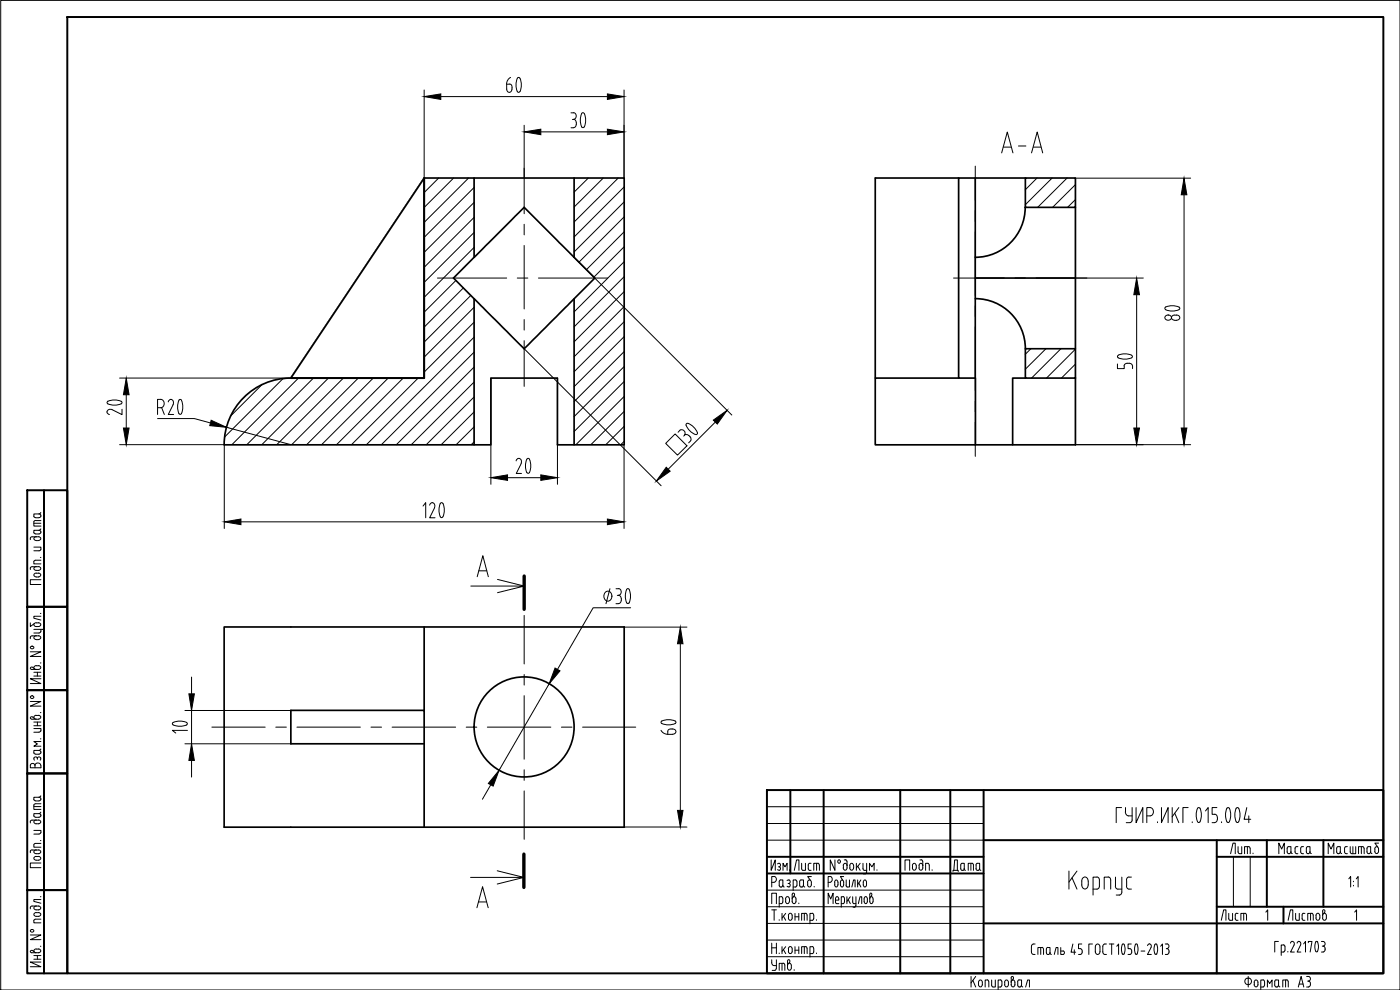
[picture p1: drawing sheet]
<svg xmlns="http://www.w3.org/2000/svg" width="420mm" height="297mm" viewBox="0 0 420 297" stroke-linecap="round" stroke-linejoin="round" font-family="sans-serif">
<defs><g id="words">
<text font-size="10.6" x="299.9" y="47.3">А-А</text>
<text font-size="7.1" x="285" y="262.8">Дата</text>
<g font-size="6.6">
<text x="382.8" y="257.5">Масса</text>
<text x="397.6" y="257.5">Масштаб</text>
<text x="237.4" y="262.5">Лист</text>
<text x="365.5" y="277.3">Лист</text>
<text x="388.8" y="297.4">A3</text>
</g>
</g></defs>
<g fill="none" stroke="#000" stroke-width=".51">
<path d="M127.3 53.4h15v23.8l-6.2 6.2 6.2 6.2v43.9l-75-.1a20 20 0 0 1 20-20zM142.3 53.4h30M172.3 53.4h15v80.1h-15v-43.9l6.2-6.2-6.2-6.2zM287.7 53.4h-25v60M292.7 53.4v60h-5v-60h20M307.7 53.4h15v8.8h-15zM142.3 77.2l15-15 15 15M307.7 62.2a15 15 0 0 1-15 15M322.7 62.2v42.4M142.3 89.6l15 15 15-15M292.7 83.4h30M292.7 89.6a15 15 0 0 1 15 15"/>
<path d="M287.7 113.4h-25v20.1h41.2v-20.1h3.8M292.7 113.4v20.1M307.7 104.6h15v8.8h-15zM322.7 113.4v20.1h-18.8M142.3 133.5h5v-20.1h20v20.1h5M67.3 188.1h120v60.1h-120zM127.3 188.1v25M127.3 223.2h-40v-10.1h40v35.1"/>
<circle cx="157.3" cy="218.1" r="15"/>
</g>
<g fill="none" stroke="#000" stroke-width=".59">
<path d="M20.2 5.1h395v286.9h-395zM8.2 147.1h5v35h-5zM13.2 147.1h7v35h-7zM8.2 182.1h5v25h-5zM13.2 182.1h7v25h-7zM8.2 207.1h5v25h-5zM13.2 207.1h7v25h-7zM8.2 232.1h5v35h-5zM13.2 232.1h7v35h-7zM230.2 237.1h185v54.9h-185zM237.2 237.1v25M247.2 237.1v54.9"/>
<path d="M270.2 237.1v54.9M285.2 237.1v54.9M295.2 237.1v54.9M230.2 257.1h65M295.2 252.1h120M365.2 252.1v39.9M365.2 257.1h50M380.2 252.1v20M397.2 252.1v20M8.2 267.1h5v24.9h-5zM13.2 267.1h7v24.9h-7zM230.2 262.1h65"/>
<path d="M295.2 277.1h120M365.2 272.1h50M385.2 272.1v5"/>
</g>
<g fill="none" stroke="#000" stroke-width=".3">
<path d="M.2 .1h420v296.9h-420zM10.2 157h2.1M10.7 156.2l-.5 .4v1.2h2.1M10.7 156.2h1.6M10.7 155.3h1M11.7 154.2l.5 .4M11.7 154.2h-1.5v.9l.5 .2M12.2 158.7l-.5 .4M12.2 159.5l-.5-.4h-1.5v.9l.5 .2M12.2 159.8l-.2 .3-1.3 .1M12.2 153.8l-.5 .4M12.2 154.9l-.5 .4"/>
<path d="M12.3 154.6v.3M12.3 159.5v.3M9.6 170l-.4 .2-.1 .7M9.6 161.1l-.4 .2-.1 .6M9.7 161.1h1.9M10.2 164.2h2.1v.7M10.7 168.1l-.5 .2v.9h2.1M10.7 168.1h1.6M10.9 173.1a.58 .58 0 0 1-.7-.6 .58 .58 0 0 1 .7-.6l.7 .1a.56 .56 0 0 1 .6 .5 .56 .56 0 0 1-.7 .6M10.9 170a.58 .58 0 0 0-.7 .6 .58 .58 0 0 0 .7 .5h.7a.58 .58 0 0 0 .6-.5 .58 .58 0 0 0-.7-.6h-1.8M10.9 161a.58 .58 0 0 0-.7 .6 .58 .58 0 0 0 .7 .6M10.9 173.1h.7"/>
<path d="M10.9 162.2h.7M11.5 161a.58 .58 0 0 1 .7 .6 .58 .58 0 0 1-.7 .6M12.1 167.2h.2M12.2 164.9l-.5 .4h-1.5M12.3 173.9h-3.2v1.5h3.2M9.1 195.6h3.2l-3.2 1.4h3.2M9.1 186.9v1.1l1.1-.9M9.6 190.8l-.4 .2-.1 .6M9.7 190.8h1.9M10.2 188.8h2.6l.5 .4M10.2 189.9h1.5M10.9 190.7a.58 .58 0 0 0-.7 .6 .58 .58 0 0 0 .7 .6"/>
<path d="M10.9 186.8a.58 .58 0 0 0-.7 .6 .58 .58 0 0 0 .7 .6h.7a.58 .58 0 0 0 .6-.6 .58 .58 0 0 0-.7-.6M10.9 191.9h.7M10.9 186.9h.7M11.5 190.7a.58 .58 0 0 1 .7 .6 .58 .58 0 0 1-.7 .6M12.1 198.9h.2M12.1 184.1h.2M12.2 189.5l-.5 .4M12.3 184.9h-2.1v.6l2.1 .5M12.3 188.8v.7M13.3 189.3v.5M9.1 210.5h3.2l-3.2 1.4h3.2M9.6 200.9h1.9a.56 .56 0 0 0 .7-.6 .56 .56 0 0 0-.6-.5l-.7-.1a.58 .58 0 0 0-.7 .6 .58 .58 0 0 0 .7 .6"/>
<path d="M10.2 218.6h2.1v.7M10.2 217.7h2.1M10.2 216.6h2.1M10.2 202.8h2.1M10.2 201.7h2.1M10.3 215.5l-.4-.4a.39 .39 0 0 0-.7 .1 .39 .39 0 0 0 .3 .6M10.3 200.6l-.4-.4a.39 .39 0 0 0-.7 .1 .39 .39 0 0 0 .3 .6M10.9 214.6a.58 .58 0 0 0-.7 .6 .58 .58 0 0 0 .7 .6M10.9 214.7h.7M11.2 201.7v1.1M11.2 216.6v1.1M11.5 214.6a.58 .58 0 0 1 .7 .6 .58 .58 0 0 1-.7 .6h-1.9"/>
<path d="M12.1 213.8h.2M12.2 219.3l-.2 .3-1.8 .1M12.3 203.7h-3.2l3.2 1.4h-3.2M9.1 229.6v.8h3.2v-.8M9.1 229.6a.71 .71 0 0 1 .7-.5 .71 .71 0 0 1 .7 .5 .89 .89 0 0 1 .9-.7 .89 .89 0 0 1 .8 .7M10.2 227.5l.5-.4 .5 .4M10.2 225.9l.5 .4M10.2 227.5l.1 .6M10.5 229.6v.8M11.2 227.5l.5-.4 .5 .4M11.2 227.5v.3M11.7 239.2l.5 .4"/>
<path d="M11.7 239.2h-1.5v.9l.5 .2M12.1 221.7h.2M12.2 227.5l-.1 .6M12.2 224.7l-.5 .4M12.2 225.6l-.5-.4h-1.5v.7M12.2 225.9l-.2 .3-1.3 .1M12.2 238.8l-.5 .4M12.2 239.9l-.5 .4M12.3 222.5h-2.1l1 .7-1 .7h2.1M12.3 225.6v.3M12.3 239.6v.3M9.6 255l-.4 .2-.1 .6"/>
<path d="M9.6 246.1l-.4 .2-.1 .6M9.7 246.1h1.9M10.2 249.2h2.1v.6M10.2 250.3h1.5M10.2 242h2.1M10.2 244.8l.5 .4M10.4 257.1l1.1-.2a.58 .58 0 0 1 .7 .6 .58 .58 0 0 1-.6 .6l-1.2-.2-.2-.4zM10.7 253.1l-.5 .2v.9h2.1M10.7 241.2l-.5 .4v1.3h2.1M10.7 253.1h1.6M10.7 241.2h1.6M10.7 240.3h1"/>
<path d="M10.9 255a.58 .58 0 0 0-.7 .6 .58 .58 0 0 0 .7 .5h.7a.58 .58 0 0 0 .6-.5 .58 .58 0 0 0-.7-.6h-1.8M10.9 246a.58 .58 0 0 0-.7 .6 .58 .58 0 0 0 .7 .6h.7a.58 .58 0 0 0 .6-.6 .58 .58 0 0 0-.7-.6M12.1 252.2h.2M12.2 249.8l-.5 .4M12.2 243.7l-.5 .4M12.2 244.5l-.5-.4h-1.5v.7M12.2 244.8l-.2 .3-1.3 .1M12.3 258.9h-3.2v1.4h3.2M12.3 244.5v.3M230.2 242h65M230.2 252.1h65M230.2 247.1h65"/>
<path d="M231.4 258v3.1l1.3-3.1v3.1M233.3 259.2a.54 .54 0 0 1 .9 .1 .54 .54 0 0 1-.3 .8M250.6 258v3.1l-1.4-3.1v3.1M253.1 259.7a.58 .58 0 0 1 .5-.7 .58 .58 0 0 1 .6 .7M253.1 259.7v.7M253.4 258h.4M253.8 258l.4 .5M254.2 258.5v1.9a.58 .58 0 0 1-.6 .7 .58 .58 0 0 1-.5-.7M256.2 259.7a.58 .58 0 0 0-.6-.7 .58 .58 0 0 0-.6 .7l.1 .7a.56 .56 0 0 0 .5 .7 .56 .56 0 0 0 .6-.7M256.2 259.7v.7M257 259v2.1M257.4 259.9l.7 1.2"/>
<path d="M258.1 259l-1.1 1.4M259 259v1.6l.4 .5M260.1 259v2.6M273.8 259.7a.58 .58 0 0 1 .6-.7 .58 .58 0 0 1 .6 .7v.7a.6 .6 0 0 1-.6 .7 .6 .6 0 0 1-.6-.7M273.9 259.7v.7M275.8 259.7a.58 .58 0 0 1 .6-.7 .58 .58 0 0 1 .5 .7M275.8 259.7v.7M276.1 258h.4M276.5 258l.4 .5M276.9 258.5v1.9a.58 .58 0 0 1-.5 .7 .58 .58 0 0 1-.6-.7M278.4 259l.4 .6M278.5 259h-.7v2.1"/>
<path d="M278.9 259.6v1.5M336.6 242.3h-1.6v4.5M337.7 243.6l.2 .7 .5 .4 1.4 .1M337.8 242.3v1.3M338 246.8h1.2M339.8 246l-.2 .6-.4 .2M339.8 242.3v3.8M341 242.3v4.5l2-4.5v4.5M344.2 244.8h1M345.2 242.3a1.28 1.28 0 0 1 1 1.3 1.28 1.28 0 0 1-1 1.2M345.2 242.3h-1v4.5M347.4 246.6v.2"/>
<path d="M348.6 242.3v4.5l2-4.5v4.5M351.8 242.3v4.5M352.6 244l1.2 2.8M353.8 242.3l-2 2.8M356.6 242.3h-1.6v4.5M357.8 246.6v.2M359.4 242.6l.4-.3 .4 .3M359.4 242.5a4.6 4.6 0 0 0 .2 4.3h.2a3.3 3.3 0 0 0 .5-3.7l-.1-.6M361.8 243.3l.8-1v4.5M363.8 246.8h.8M364.6 244.3a.91 .91 0 0 1 .7 1M365.2 242.3h-1.4v2h.8"/>
<path d="M365.3 245.8a.91 .91 0 0 1-.7 1M365.4 245.3v.5M366.6 246.6v.2M368.2 242.6l.4-.3 .4 .3M368.2 242.5a4.6 4.6 0 0 0 .2 4.3h.2a3.3 3.3 0 0 0 .6-3.7l-.2-.6M369.3 256.1l.7-3.1h.7v3.1M370.2 257.1v15M371 242.6l.4-.3 .4 .3M371 242.5a4.6 4.6 0 0 0 .2 4.3h.2a3.3 3.3 0 0 0 .5-3.7l-.1-.6M371.6 255.6l.4 .5M371.6 254v1.6M372.7 254v2.1h-.7"/>
<path d="M374.2 242.3l-.8 3.5h2M374.4 254v2.1M374.8 244.8v2M375.2 254.6l-.4-.6h-1.3v2.1M375.2 254.6v1.5M375.2 257.1v15M376 256v.1M9.6 271.9l-.4 .1-.1 .7M10.7 275.8l-.5 .2v.9h2.1M10.7 275.8h1.6M10.9 273.8a.58 .58 0 0 0-.7 .6 .58 .58 0 0 0 .7 .5h.7a.58 .58 0 0 0 .6-.5 .58 .58 0 0 0-.7-.6M10.9 271.9a.58 .58 0 0 0-.7 .5 .58 .58 0 0 0 .7 .6h.7a.58 .58 0 0 0 .6-.6 .58 .58 0 0 0-.7-.5h-1.8"/>
<path d="M10.9 273.8h.7M12.1 269.1h.2M12.3 269.9h-2.1v.6l2.1 .5M230.2 277.1h65M230.2 272.1h65M230.2 267.1h65M231.6 271.1v-3.1h1.4v3.1M231.6 273h1.4M231.6 264.7h.7M232.3 263a.89 .89 0 0 1 .7 .8 .89 .89 0 0 1-.7 .9M232.3 263h-.7v3.1M232.3 273v3.1"/>
<path d="M233.3 260.9l.5 .2M233.6 260.1h.3M233.8 271.1h.7l.4-.2v-1.4l-.2-.4h-.9v3.1M233.8 276v.1M233.9 260.1l.3 .5-.3 .5M234 264.1l1-.1v1.6l-.5 .5a.51 .51 0 0 1-.7-.5zM234.7 274.1v2M235 265.6l.4 .5M235 261.1v-2.1l.6 1.1 .6-1.1v2.1M235.1 274.9l.7 1.2M235.8 269.7a.58 .58 0 0 1 .5-.7 .58 .58 0 0 1 .6 .7M235.8 270.4a.58 .58 0 0 0 .5 .7 .58 .58 0 0 0 .6-.7"/>
<path d="M235.8 269.7v.8M235.8 274.1l-1.1 1.3M236.2 265.9l.6 .2M236.5 265.1h.3M236.6 274.7a.58 .58 0 0 1 .6-.7 .58 .58 0 0 1 .5 .7M236.6 274.7v.7M236.7 264l.5 .5-.5 .6 .4 .2v.6l-.4 .2M236.9 269.7v.8M237.7 269.7a.58 .58 0 0 1 .6-.7 .58 .58 0 0 1 .6 .7v.8M237.7 270.4a.58 .58 0 0 0 .6 .7 .58 .58 0 0 0 .6-.7M237.7 268.4v2.1M237.7 268.4a.38 .38 0 0 1 .5-.4 .38 .38 0 0 1 .2 .6l-.4 .6"/>
<path d="M237.7 274.7v.7a.58 .58 0 0 1-.5 .7 .58 .58 0 0 1-.6-.7M238.6 274.1v2M238.6 275.1h1.1M238.8 264h-.8v3.2M239.1 265.6l-.2 .5h-.9M239.2 264.6v1M239.7 271v.1M239.7 274.1v2M240 264.6l.2 1.5h.7l.2-.5M240.4 264h.7v1.6l.4 .5M241.4 274.1v2M241.8 274l.4 .5"/>
<path d="M241.8 274.1h-1.2v2M242.2 274.6v1.5M242.4 264.7v.8M243.5 264.7v.7a.58 .58 0 0 1-.6 .7 .58 .58 0 0 1-.5-.7M243.8 274l.4 .5M243.8 274.1h-.7v3.1M244.2 275.6l-.2 .5h-.9M244.2 274.6v1M244.3 266v.1M245 276v.1M248.5 271.1v-3.1l.8 1.7 .7-1.7v3.1M249.2 264.7a.9 .9 0 0 0 .6-.8 .9 .9 0 0 0-.6-.9h-.7v3.1"/>
<path d="M250.5 264.7a.52 .52 0 0 1 .5-.7 .52 .52 0 0 1 .5 .7M250.5 264.7v.7a.52 .52 0 0 0 .5 .7 .52 .52 0 0 0 .5-.7v-.7M250.7 270.1h1.1l-.1-.4a.52 .52 0 0 0-.5-.7 .52 .52 0 0 0-.5 .7l.2 1.4h.9M252.2 264.7a.52 .52 0 0 1 .5-.7 .52 .52 0 0 1 .5 .7M252.2 264.7v.7a.52 .52 0 0 0 .5 .7 .52 .52 0 0 0 .5-.7v-.7M253.2 263h-1l.7 1.1M253.4 269.5l-.2-.4h-.7v3.1M253.4 270.6l-.2 .5h-.7M253.4 269.6v1M254 264v1.6M254.2 269.1v2M254.6 269.9l.6 1.2"/>
<path d="M254.9 264v2.1h-.8l-.2-.5M255.2 269.1l-1 1.4M255.7 266.1l.5-2.1h.4v2.1M255.9 269.1l.1 1.8 .3 .2h.6M256 272.2h.5M256.8 271.7l-.3 .5M256.9 269.1v2.6M257.4 264v2.1M257.6 271.1l.5-2h.5v2M257.7 264.9l.7 1.2M258.4 264l-1 1.5M259.1 264.7a.52 .52 0 0 1 .5-.7 .52 .52 0 0 1 .5 .7"/>
<path d="M259.1 264.7v.7a.52 .52 0 0 0 .5 .7 .52 .52 0 0 0 .5-.7v-.7M259.1 262.2h.6M259.3 270.5v-.8a.52 .52 0 0 1 .5-.7 .52 .52 0 0 1 .5 .7v.8M259.3 270.4a.52 .52 0 0 0 .5 .7 .52 .52 0 0 0 .5-.7M259.4 261.1h.7M260.1 261.6l-.4 .6M260.9 261.1v-2.1l.8 1.1 .6-1.1v2.1M261 269.7a.52 .52 0 0 1 .5-.7 .52 .52 0 0 1 .5 .7M261 270.4a.52 .52 0 0 0 .5 .7 .52 .52 0 0 0 .5-.7M261 268.4v2.1M261 268.4l.3-.4 .3 .2-.3 1M262 269.7v.8"/>
<path d="M263.2 261v.1M271.6 261.1v-3.1h1.4v3.1M279.7 261v.1M320.8 261.4v5.4M321.7 263.4l1.5 3.4M323.2 261.4l-2.4 3.3M326.6 264.3a.98 .98 0 0 0-1-1.2 .98 .98 0 0 0-.9 1.2 2.32 2.32 0 0 0 .3 2.2 .95 .95 0 0 0 1.2 .1 .95 .95 0 0 0 .4-1.1M326.6 264.4v1.1M329.2 263.1a.84 .84 0 0 1 .7 .9v1.9M329.2 263.2h-1.2v5.3M329.9 265.9a.84 .84 0 0 1-.7 .9h-1.2M332.6 263.1a.84 .84 0 0 1 .7 .9v2.8"/>
<path d="M332.6 263.2h-1.2v3.6M334.7 265.9a.84 .84 0 0 0 .8 .9M334.8 263.2v2.7M335 268.5h1M335.5 266.8h1.2M336.7 263.2v4.4a.84 .84 0 0 1-.8 .9M338.1 265.9a.84 .84 0 0 0 .7 .9h.8M338.1 264.1v1.8M338.8 263.1a.84 .84 0 0 0-.7 .9M338.8 263.2h.8M379.9 273.7l.5-.7v3.1M386.6 276.1l.7-3.1h.7v3.1"/>
<path d="M388.8 274.1v1.5M389.9 274.1v2h-.9l-.2-.5M390.8 275.6l.2 .5h.6M391.2 274l-.4 .3v1.3M391.2 274.1h.4M393.3 274.1v2M393.7 274l.4 .5M393.7 274.1h-1.2v2M394.1 274.6v1.5M394.9 274.7a.58 .58 0 0 1 .6-.7 .58 .58 0 0 1 .6 .7M395 274.7l-.1 .7a.58 .58 0 0 0 .6 .7 .58 .58 0 0 0 .6-.7M396.1 274.7v.7"/>
<path d="M396.9 274.7a.58 .58 0 0 1 .6-.7 .58 .58 0 0 1 .6 .7M396.9 273.4a.38 .38 0 0 1 .5-.4 .38 .38 0 0 1 .2 .5l-.1 .2M397 273.4v2M397.6 273.8l-.4 .4M398.1 274.7v.7a.58 .58 0 0 1-.6 .7 .58 .58 0 0 1-.6-.7M404.8 263.7l.5-.7v3.1M406.2 264.4v.2M406.2 265.6v.2M406.6 273.7l.5-.7v3.1M407 263.7l.6-.7v3.1M9.1 280.5h3.2l-3.2 1.4h3.2M9.6 285.9h1.9a.56 .56 0 0 0 .7-.6 .56 .56 0 0 0-.6-.5l-.7-.1a.58 .58 0 0 0-.7 .6 .58 .58 0 0 0 .7 .6"/>
<path d="M10.2 287.8h2.1M10.2 286.7h2.1M10.3 285.6l-.4-.4a.39 .39 0 0 0-.7 .1 .39 .39 0 0 0 .3 .6M11.2 286.7v1.1M12.1 283.9h.2M12.3 288.7h-3.2l3.2 1.4h-3.2M230.2 287h65M230.2 282.1h65M231.6 288v.8a.8 .8 0 0 0 .7 .9M231.6 283v3.1M231.6 284.4h1.4M231.7 291.2h.9"/>
<path d="M232.3 289.7h.7M233 290.6l-.4 .5M233 283v3.1M233 288v2.6M233.8 285.9v.2M234.7 284v2.1M234.7 289v2.2M235.1 289l.3 .3 .1 1.9M235.1 289h-1.3v2.2M235.1 284.9l.7 1.2M235.8 284l-1.1 1.4M236.6 284.7a.58 .58 0 0 1 .6-.7 .58 .58 0 0 1 .5 .7v.7a.58 .58 0 0 1-.5 .7 .58 .58 0 0 1-.6-.7"/>
<path d="M236.6 284.7v.7M237 288.7a.39 .39 0 0 0-.1-.7 .39 .39 0 0 0-.6 .4v2a.58 .58 0 0 0 .6 .7 .58 .58 0 0 0 .6-.7v-.7a.58 .58 0 0 0-.6-.7 .58 .58 0 0 0-.6 .7M237 288.7l-.4 .5M238.3 290.9v.3M238.6 284v2.1M238.6 285.1h1.1M239.7 284v2.1M241.4 284v2.1M241.8 284l.4 .5M241.8 284h-1.2v2.1M242.2 284.6v1.5M243.8 284l.4 .5"/>
<path d="M243.8 284h-.7v3.2M244.2 285.6l-.2 .4-.9 .1M244.2 284.6v1M245 285.9v.2M291.4 293v3.1M292 294.2l.8 1.9M292.8 293l-1.4 1.9M293.7 294.7a.58 .58 0 0 1 .5-.7 .58 .58 0 0 1 .6 .7M293.7 295.4a.58 .58 0 0 0 .5 .7 .58 .58 0 0 0 .6-.7M293.7 294.8v.6M294.8 294.8v.6M296.3 294l.4 .5"/>
<path d="M296.3 294h-.6v2.1M296.8 294.5v1.6M297.6 294l.1 1.8 .3 .3h.7v-2.1M300.2 294l.5 .5M300.3 294h-.7v3M300.7 295.6l-.2 .4-.9 .1M300.7 294.5v1.1M301.5 294.7a.58 .58 0 0 1 .6-.7 .58 .58 0 0 1 .5 .7M301.5 295.4a.58 .58 0 0 0 .6 .7 .58 .58 0 0 0 .5-.7M301.5 294.8v.6M302.6 294.8v.6M303.4 294.7a.58 .58 0 0 1 .6-.7 .58 .58 0 0 1 .6 .7"/>
<path d="M303.4 295.4a.58 .58 0 0 0 .6 .7 .58 .58 0 0 0 .6-.7M303.4 293.4a.38 .38 0 0 1 .5-.4 .38 .38 0 0 1 .2 .6l-.4 .6M303.5 293.4v2M304.6 294.8v.6M305.4 294.5l.1 1.3 .3 .3M305.8 294l-.4 .5M305.9 294h.7v1.6M305.9 296.1h.3M306.5 295.6l.4 .5M306.5 295.6l-.4 .5M307.8 296.1l.6-2.1h.5v2.1M309.5 285.6l.4 .7 .7 .1"/>
<path d="M310.6 283.2l-.7 .1-.3 .4-.1 1.9M312.3 284.3v2.1M312.7 284.3l.4 .2 .1 1.9M312.8 284.3h-1.3v2.1M314.2 284.3h.9v1.6l-.4 .5a.51 .51 0 0 1-.7-.5zM315.1 285.8l.4 .6M316.4 286.4l.5-2.1h.6v2.1M318.3 284.3v2.1h.8M318.3 285.4h.8M319 285.3l.4 .5-.4 .6M322 283.2l-.6 2.5h1.4M322.4 285v1.4"/>
<path d="M324.7 283.2h-1v1.4a.89 .89 0 0 1 1.1 .9 .89 .89 0 0 1-1.1 .9M327.9 283.2h-1.1v3.2M328.7 285.5v-1.4a.72 .72 0 0 1 .7-.9 .72 .72 0 0 1 .7 .9v1.4M328.7 285.5a.72 .72 0 0 0 .7 .9 .72 .72 0 0 0 .7-.9M331 285.6l.1 .5 .5 .3M331.6 283.2l-.6 .5v1.9M331.6 286.4h.5M331.6 283.2h.5M332.9 283.2h1.4M333.6 283.2v3.2M335.2 283.9l.5-.7v3.2M336.9 283.2h.2a2.49 2.49 0 0 1 0 3.2 2.83 2.83 0 0 1-.2-3.2z"/>
<path d="M339.5 283.2h-1v1.4a.89 .89 0 0 1 1.2 .9 .89 .89 0 0 1-1.2 .9M340.7 283.4l.3-.2 .3 .2M340.7 286.2l.3 .2 .3-.2M340.8 283.4l-.3 1.4 .3 1.4M341.3 283.4l.2 1.4-.2 1.4M342.4 285.4h1.2M344.4 283.7a.61 .61 0 0 1 .9-.4 .61 .61 0 0 1 .1 1l-1 2.1h1.1M346.7 283.2h.2a2.65 2.65 0 0 1 0 3.2 2.63 2.63 0 0 1-.2-3.2zM348.3 283.9l.6-.7v3.2M349.7 283.2h.5a.71 .71 0 0 1 .6 .7 .71 .71 0 0 1-.6 .7M350 284.6a.9 .9 0 0 1 .8 .8 .9 .9 0 0 1-.6 1h-.5M374.4 295.4h.4"/>
<path d="M374.6 293v3.1M374.8 293.5a.97 .97 0 0 1 .8 .9 .97 .97 0 0 1-.8 1M374.8 293.5a.96 .96 0 0 0-1.2 .7 .96 .96 0 0 0 .8 1.2M376.4 294.7a.58 .58 0 0 1 .6-.7 .58 .58 0 0 1 .5 .7M376.4 295.4a.58 .58 0 0 0 .6 .7 .58 .58 0 0 0 .5-.7M376.4 294.8v.6M377.5 294.8v.6M378.4 296.1h.7M379.1 294l.4 .5M379.1 294h-.7v3M379.5 294.5l-.1 1.3-.3 .3M380.4 296.1v-2.1l.6 1.1 .8-1.1v2.1"/>
<path d="M382.6 294.5v1.3l.4 .3M383 294l-.4 .5M383 294h.7v1.6M383 296.1h.3M383.7 295.6l-.4 .5M383.7 282.5h-1.1v3.2M383.7 295.6l.4 .5M384.5 285.7h.7M385.2 283.5l.4 .3 .1 1.3-.5 .5M385.2 283.5h-.7v3.2M385.8 294v2.1M386.2 294l.4 .5"/>
<path d="M386.2 294h-1.2v2.1M386.5 285.5v.2M387.8 282.4l-.5 .6M387.9 282.5l.3 .1 .2 .7-1.1 2.4h1.2M389.8 282.5l.4 .1 .2 .7-1.1 2.4h1.1M389.8 282.4l-.5 .6M391.2 283.2l.6-.7v3.2M392.6 282.9v-.4h1.1l-.5 3.2M395.4 282.6l.3 1.4-.3 1.4M395.4 282.6l-.2-.2a2.49 2.49 0 0 0 0 3.2l.2-.2M396.6 282.5h.5a.71 .71 0 0 1 .6 .7 .71 .71 0 0 1-.6 .7M396.8 283.9h.3"/>
<path d="M397.1 283.9l.5 .4 .1 .6M397.7 284.9l-.4 .7-.7 .1"/>
<circle cx="9.6" cy="194.3" r=".48"/>
<circle cx="9.6" cy="209.2" r=".48"/>
<circle cx="251.7" cy="258.5" r=".48"/>
<circle cx="9.6" cy="279.4" r=".48"/>
</g>
<g fill="none" stroke="#000" stroke-width=".3">
<path d="M157.3 50.4v13.7M292.7 49.9v10.2M157.3 67.3v3.2M157.3 73.6v19.1M292.7 63.2v3.2M292.7 69.6v19M131.3 83.4h20.8M155.2 83.4h3.2M157.3 95.9v3.1M161.6 83.4h20.8M286.2 83.4h15.2M292.7 91.8v3.2"/>
<path d="M292.7 98.2v19M304.6 83.4h3.2M310.9 83.4h15.3M157.3 102.2v13.7M292.7 120.4v3.2M292.7 126.7v10.2M141.3 175.8h16l-8 2M143.2 173l1.7-6.3 1.7 6.3M143.7 171.3h2.4M149.3 173.8l8 2M157.3 184.6v14.6M63.6 218.2h16"/>
<path d="M82.8 218.2h3.1M89.1 218.2h19.1M111.3 218.2h3.2M117.7 218.2h19M139.9 218.2h3.2M146.3 218.2h19M157.3 202.4v3.2M157.3 208.7v19.1M168.5 218.2h3.2M174.8 218.2h16M157.3 231v3.1M157.3 237.3v14.5"/>
<path d="M143.1 272.4l1.7-6.3 1.7 6.3M143.6 270.6h2.4M149.2 261.3l8 2h-16M157.2 263.3l-8 1.9"/>
</g>
<g fill="none" stroke="#000" stroke-width=".3">
<path d="M131.6 53.5l-12.9 12.9M136.1 53.5l-26.4 26.3M140.6 53.5l-39.9 39.8M142.3 56.2l-50.6 50.6M176.5 53.5l-4.2 4.1M181 53.5l-8.7 8.6M185.5 53.5l-13.2 13.1M187.3 56.1l-15 15M311.2 53.5l-3.5 3.5M315.7 53.5l-8 8M320.2 53.5l-8.8 8.7M322.7 55.4l-6.8 6.8"/>
<path d="M322.7 59.9l-2.3 2.3M142.3 60.7l-72.7 72.7M142.3 65.2l-68.2 68.2M142.3 69.7l-63.7 63.7M142.3 74.2l-59.2 59.2M187.3 60.6l-15 15M187.3 65.1l-13.6 13.6M187.3 69.6l-11.3 11.3M187.3 74.1l-9.1 9.1M187.3 78.6l-15 15M136.8 84.1l-49.3 49.3M139.1 86.4l-47.1 47"/>
<path d="M141.3 88.6l-44.8 44.8M142.3 92.1l-41.3 41.3M142.3 96.6l-36.8 36.8M187.3 83l-15 15.1M187.3 87.5l-15 15.1M187.3 92l-15 15M187.3 96.5l-15 15M78.6 115.4l-9.3 9.3M85 113.6l-17.6 17.5M142.3 101.1l-32.3 32.3M142.3 105.6l-27.8 27.8M142.3 110.1l-23.3 23.3"/>
<path d="M142.3 114.6l-18.9 18.8M142.3 119.1l-14.4 14.3M187.3 101l-15 15M187.3 105.5l-15 15M187.3 110l-15 15M187.3 114.5l-15 15M187.3 119l-14.5 14.4M309.4 104.6l-1.7 1.7M313.9 104.6l-6.2 6.2M318.4 104.6l-8.8 8.8M322.7 104.8l-8.6 8.6M322.7 109.3l-4.1 4.1"/>
<path d="M142.3 123.6l-9.9 9.8M142.3 128l-5.4 5.4M142.3 132.5l-.9 .9M187.3 123.5l-10 9.9M187.3 128l-5.5 5.4M187.3 132.4l-1 1"/>
</g>
<path d="M87.3 113.4l40-59.9v59.9" fill="none" stroke="#fff" stroke-width=".3"/>
<path d="M127.3 53.5v59.9h-40z" fill="#fff" stroke="#fff" stroke-width=".3"/>
<path d="M127.3 53.5v59.9h-40z" fill="none" stroke="#000" stroke-width=".51"/>
<path d="M127.3 53.5v59.9h-40" fill="none" stroke="#000" stroke-width=".59"/>
<path d="M157.3 172.8v10M157.2 256.3v10" fill="none" stroke="#000" stroke-width="1"/>
<g fill="none" stroke="#000" stroke-width=".3">
<path d="M127.3 27v26.5M132.3 29h50M152.9 25.3h-.8v1.4a.81 .81 0 0 0 .7 1 .81 .81 0 0 0 .8-1l.1-.5M152.9 25.2l.6 .3 .2 .7M153.2 23.2l-.7 .6-.5 1.4M155.4 23.3l.2-.1a3.1 3.1 0 0 1 .7 3.7l-.7 .8a3.1 3.1 0 0 1-.5-3.7zM157.3 37.6v15.9M162.3 39.6h20M171.4 33.9h.8M171.4 38.3h.8M171.8 35.8h.4M172.1 33.8a1.02 1.02 0 0 1 .8 1 1.02 1.02 0 0 1-.8 1 .91 .91 0 0 1 .8 1"/>
<path d="M173 36.8l-.1 .5a.91 .91 0 0 1-.8 1M174.6 34.1l.3-.3a3.1 3.1 0 0 1 .7 3.7l-.5 .8-.5-.3M174.6 34.1l-.4 1.7 .4 2.3M187.3 27v26.5M322.7 53.5h34.6M355.3 58.4v70M172.3 77.2l47.3 47.3M322.7 83.4h20.4M341.1 88.4v40M349.8 92.9l2.3 .4 1.7-.4M349.8 92.1a4.6 4.6 0 0 1 4.2 .3l-.2 .5M349.8 92.1l-.2 .4 .2 .4"/>
<path d="M349.9 94.7a.86 .86 0 0 1 1.3 0 .86 .86 0 0 1-.2 1.3 .85 .85 0 0 1-1.1-.1 .85 .85 0 0 1 0-1.2zM351.9 94.7a1.23 1.23 0 0 1 1.3-.3 1.23 1.23 0 0 1 .8 1.2 1.46 1.46 0 0 1-2.4-.3zM35.9 113.4h51.4M37.9 118.4v10M147.3 113.4v31.9M157.3 104.6l41.1 41.1M167.3 113.4v31.9M335.4 109.2v1.4h2v-.8M335.6 106.6l2.3-.4 1.7 .4M335.6 106.6l-.2 .4a3.1 3.1 0 0 0 3.6 .6l.8-.5-.2-.5M338.9 109a.91 .91 0 0 1 1 .8v.8M338.9 109a1.19 1.19 0 0 0-1.5 .8"/>
<path d="M32.4 121.2l2.2 .4 1.7-.4M32.4 120.4l2.2-.4 1.7 .4M32.4 120.4l-.3 .4 .3 .4M35.9 133.4h31.4v25.2M36.4 120.4l.2 .4-.2 .4M36.6 122.8v1.6l-2.9-1.5a.86 .86 0 0 0-1.4 .2 .86 .86 0 0 0 .5 1.3M47.3 125.6h11l4.9 1.3M47.3 122.3h1a1.28 1.28 0 0 0 1-1.2 1.28 1.28 0 0 0-1-1.3h-1v4.6M48.5 122.3l.8 2.1M50.5 120.6a.83 .83 0 0 1 1.1-.7 .83 .83 0 0 1 .4 1.2v.3M52 121.4l-1.5 3h1.6M53.7 120.1l.4-.3 .4 .3"/>
<path d="M53.7 120.1a4.5 4.5 0 0 0 .2 4.2h.2a3.1 3.1 0 0 0 .6-3.7l-.2-.5M68 128.2l19.3 5.2M154.9 138.3a.88 .88 0 0 1 1.3-.6 .88 .88 0 0 1 .2 1.3M156.4 139.1l-1.5 3h1.6M158.1 137.8l-.4 1.7 .4 2.3M158.1 137.8l.4-.3 .4 .3M158.9 137.8l.4 1.7-.4 2.3M187.3 133.4v25.2M199.8 133l2.8-2.8 3.6 3.6-2.9 2.8zM203.5 129.7l.5-.6a1.02 1.02 0 0 1 1.3 .1 1.02 1.02 0 0 1 .1 1.3M205.4 130.5a.91 .91 0 0 1 1.3 .2M205.5 130.5l-.3 .3"/>
<path d="M206 127.1a3.1 3.1 0 0 1 3.1 2.2l.2 .5-.1 .5a3.1 3.1 0 0 1-3.1-2.2l-.2-.5zM206.8 130.7l.3 .3M207.1 131a.91 .91 0 0 1 .1 1.3M207.2 132.3l-.5 .6M214.7 126.6l-14.2 14.2M322.7 133.4h34.6M72.3 156.6h110M127 151.8l.8-1v4.5M128.9 151.6a.83 .83 0 0 1 1.1-.7 .83 .83 0 0 1 .5 1.2l-1.6 3.2h1.7M132.1 155.1l.4 .2 .4-.2M132.1 155a4.5 4.5 0 0 1 .3-4.2h.1a2.75 2.75 0 0 1 .8 3.1l-.4 1.1M152.3 143.3h10"/>
<path d="M158.1 141.8l.4 .2 .4-.2M181.7 177.7a1.43 1.43 0 0 1 2 .7 1.43 1.43 0 0 1-.9 1.9 1.48 1.48 0 0 1-1.6-.9 1.48 1.48 0 0 1 .5-1.7zM183 176.6l-1.1 4.5M184.9 176.6h.8M185.3 178.6h.4M185.7 176.6a1.02 1.02 0 0 1 .7 1 1.02 1.02 0 0 1-.7 1M185.7 178.6a1.12 1.12 0 0 1 .8 1.5M188.1 176.8l.3-.2a3.3 3.3 0 0 1 .6 3.7l-.2 .6M188.1 176.9l-.4 1.7 .4 2.3M184.9 181.1h.8M186.4 180.1a.91 .91 0 0 1-.7 1M187.3 188.2h18.9"/>
<path d="M188.1 180.8l.3 .3 .4-.3M189.3 182.4h-11.3l-10.7 18.5M204.2 193.2v49.9M51.8 216.9a4.4 4.4 0 0 1 4.4 .1v.1a3.1 3.1 0 0 1-3.7 .6l-.7-.3zM55.5 213.2h31.8M56.3 219.1h-4.6l1 .8M57.5 203.1v5.1M57.5 213.2v10M164.8 205.2l-15 25.9M198.4 219.1l1 1 1 .2M198.6 216.3l-.2 .4 .2 .4M198.6 217.1l2.3 .4 1.7-.4"/>
<path d="M198.6 216.3l2.3-.4 1.7 .4M201.4 218.7l-.9 .4-.1 1.2M201.4 218.7h.5a.81 .81 0 0 1 1 .8 .81 .81 0 0 1-1 .8M202.6 216.3l.3 .4-.3 .4M55.5 223.2h31.8M57.5 228.2v5M147.3 235.5l-2.5 4.3M200.4 220.3h1.5M187.3 248.1h18.9"/>
</g>
<g fill="#000" stroke="#000" stroke-width=".3">
<path d="M127.3 29l5-.8v1.6zM157.3 39.6l5-.8v1.6zM182.3 28.2l5 .8-5 .8zM182.3 38.8l5 .8-5 .8zM355.3 53.5l.9 4.9h-1.7zM341.1 83.4l.9 5h-1.7zM37.9 113.4l.8 5h-1.7zM37 128.4h1.7l-.8 5zM63.4 126.1l4.6 2.1-5.1-.5zM214.1 126.1l4.1-3-2.9 4.1zM340.3 128.4h1.7l-.9 5zM354.5 128.4h1.7l-.9 5z"/>
<path d="M67.3 156.6l5-.9v1.7zM147.3 143.3l5-.8v1.6zM162.3 142.5l5 .8-5 .8zM182.3 155.7l5 .9-5 .8zM199.9 140.2l1.2 1.2-4.1 2.9zM204.2 188.2l.8 5h-1.7zM56.7 208.2h1.6l-.8 5zM166.6 200.4l1.5 .9-3.3 3.9zM57.5 223.2l.8 5h-1.6zM149.8 231.1l-1.8 4.8-1.4-.8zM203.3 243.1h1.7l-.8 5z"/>
</g>
<use href="#words"/>
</svg>
